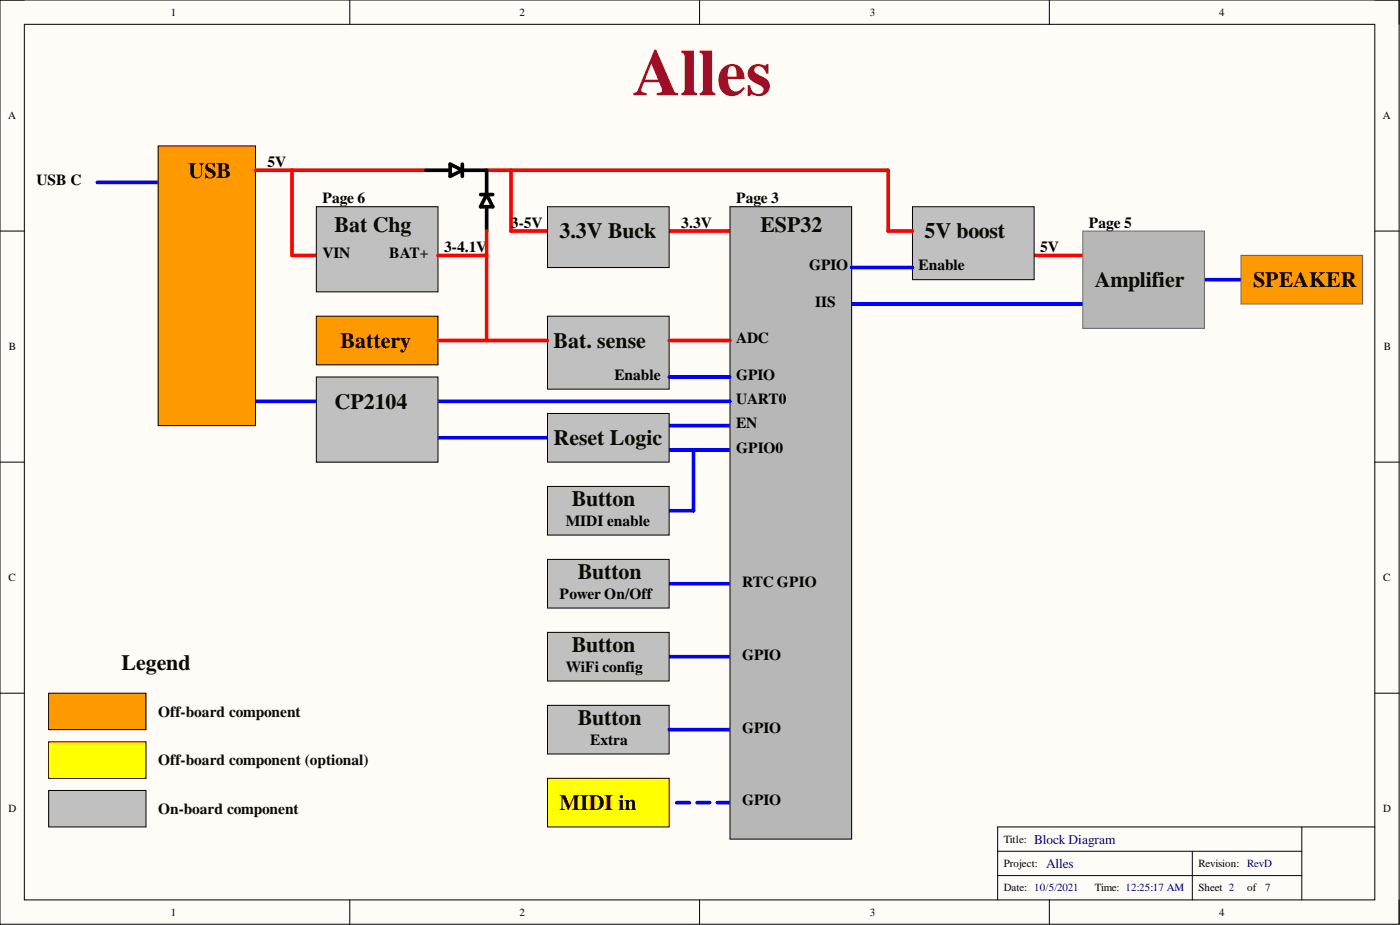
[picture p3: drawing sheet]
<svg xmlns="http://www.w3.org/2000/svg" width="292mm" height="193mm" viewBox="0 0 292 193" stroke-linecap="round" stroke-linejoin="round" font-family="sans-serif">
<defs><g id="words">
<text font-size="13.8" fill="#9e0e29" x="132" y="19.9">Alles</text>
<g font-size="4.6" fill="#080d02">
<text x="39.3" y="37">USB</text>
<text x="69.8" y="48.5">Bat Chg</text>
<text x="116.8" y="49.7">3.3V Buck</text>
<text x="158.7" y="48.5">ESP32</text>
<text x="192.9" y="49.7">5V boost</text>
<text x="228.5" y="59.9">Amplifier</text>
<text x="261.5" y="59.9">SPEAKER</text>
<text x="71.1" y="72.6">Battery</text>
<text x="115.5" y="72.6">Bat. sense</text>
<text x="69.8" y="85.2">CP2104</text>
<text x="115.5" y="92.9">Reset Logic</text>
<text x="119.3" y="105.5">Button</text>
<text x="120.6" y="120.8">Button</text>
<text x="119.3" y="136">Button</text>
<text x="25.4" y="139.8">Legend</text>
<text x="120.6" y="151.2">Button</text>
<text x="116.8" y="169">MIDI in</text>
</g>
<g font-size="3.2">
<text x="55.8" y="34.8">5V</text>
<text x="7.6" y="38.6">USB C</text>
<text x="67.3" y="42.5">Page 6</text>
<text x="106.6" y="47.5">3-5V</text>
<text x="142.2" y="47.5">3.3V</text>
<text x="153.6" y="42.5">Page 3</text>
<text x="227.2" y="47.5">Page 5</text>
<text x="67.3" y="53.9">VIN</text>
<text x="81.2" y="53.9">BAT+</text>
<text x="92.7" y="52.6">3-4.1V</text>
<text x="217" y="52.6">5V</text>
<text x="168.8" y="56.4">GPIO</text>
<text x="191.7" y="56.4">Enable</text>
<text x="170.1" y="64">IIS</text>
<text x="153.6" y="71.6">ADC</text>
<text x="128.2" y="79.2">Enable</text>
<text x="153.6" y="79.2">GPIO</text>
<text x="153.6" y="84.3">UART0</text>
<text x="153.6" y="89.4">EN</text>
<text x="153.6" y="94.5">GPIO0</text>
<text x="118" y="109.7">MIDI enable</text>
<text x="116.8" y="124.9">Power On/Off</text>
<text x="154.8" y="122.4">RTC GPIO</text>
<text x="154.8" y="137.6">GPIO</text>
<text x="118" y="140.1">WiFi config</text>
<text x="123.1" y="155.3">Extra</text>
<text x="154.8" y="152.8">GPIO</text>
<text x="154.8" y="168">GPIO</text>
</g>
<g font-size="3.2" fill="#080d02">
<text x="33" y="149.5">Off-board component</text>
<text x="33" y="159.7">Off-board component (optional)</text>
<text x="33" y="169.8">On-board component</text>
</g>
<g font-size="2.8" fill="#000080">
<text x="215.8" y="176">Block Diagram</text>
<text x="218.3" y="181.1">Alles</text>
</g>
<g font-size="2.3">
<text x="35.6" y="3.3">1</text>
<text x="108.4" y="3.3">2</text>
<text x="181.5" y="3.3">3</text>
<text x="254.4" y="3.3">4</text>
<text x="1.7" y="24.9">A</text>
<text x="288.5" y="24.9">A</text>
<text x="1.9" y="73.1">B</text>
<text x="288.7" y="73.1">B</text>
<text x="1.8" y="121.3">C</text>
<text x="288.6" y="121.3">C</text>
<text x="1.8" y="169.5">D</text>
<text x="288.6" y="169.5">D</text>
<text x="209.4" y="175.8">Title:</text>
<text x="209.4" y="180.9">Project:</text>
<text x="209.4" y="186">Date: 10/5/2021</text>
<text x="228.5" y="186">Time: 12:25:17 AM</text>
<text x="250" y="180.9">Revision: RevD</text>
<text x="250" y="186">Sheet 2</text>
<text x="260.2" y="186">of</text>
<text x="35.6" y="191">1</text>
<text x="108.4" y="191">2</text>
<text x="181.5" y="191">3</text>
<text x="254.4" y="191">4</text>
</g>
<text font-size="2.3" fill="#000080" x="264" y="186">7</text>
</g></defs>
<path d="M0 0h291.9v192.8h-291.9z" fill-rule="evenodd" fill="#fffcf8"/>
<path d="M0 0h291.9v192.8h-291.9z" fill="none" stroke="#000" stroke-width=".21"/>
<path d="M5.1 5.1h281.7v182.6h-281.7z" fill-rule="evenodd" fill="#fffcf8"/>
<g fill="none" stroke="#000" stroke-width=".21">
<path d="M0 0h5.1M73 0v5.1M146 0v5.1M218.9 0v5.1M286.8 0h5.1v5.1M5.1 5.1h281.7v182.6h-281.7zM0 48.2h5.1M286.8 48.2h5.1M0 96.4h5.1M286.8 96.4h5.1M0 144.6h5.1M286.8 144.6h5.1"/>
<path d="M208.2 177.6h63.4M248.8 177.6v10.1M271.6 172.5v15.2M286.8 172.5h-78.6v15.2M73 187.7v5.1M146 187.7v5.1M208.2 182.7h63.4M218.9 187.7v5.1M291.9 187.7v5.1"/>
</g>
<path d="M114.2 66h25.4v15.2h-25.4z" fill-rule="evenodd" fill="#c0c0c0"/>
<path d="M114.2 66h25.4v15.2h-25.4z" fill="none" stroke="#000" stroke-width=".21"/>
<path d="M114.2 147.1h25.4v10.2h-25.4z" fill-rule="evenodd" fill="#c0c0c0"/>
<path d="M114.2 147.1h25.4v10.2h-25.4z" fill="none" stroke="#000" stroke-width=".21"/>
<g fill="none" stroke="#00f" stroke-width=".76">
<path d="M20.3 38.1h12.7M251.3 58.4h7.6M177.7 63.4h48.2M53.3 83.7h12.7M91.4 91.3h22.8M139.6 93.9h12.7M139.6 88.8h12.7M144.7 93.9v12.7h-5.1M139.6 121.8h12.7M139.6 137h12.7M139.6 152.2h12.7M141.2 167.4h2.6"/>
<path d="M145.4 167.4h2.7M149.7 167.4h2.6"/>
</g>
<path d="M60.9 53.3h5.1M106.6 48.2h7.6M139.6 48.2h12.7" fill="none" stroke="#f00" stroke-width=".76"/>
<path d="M114.2 131.9h25.4v10.2h-25.4z" fill-rule="evenodd" fill="#c0c0c0"/>
<path d="M114.2 131.9h25.4v10.2h-25.4z" fill="none" stroke="#000" stroke-width=".21"/>
<path d="M114.2 101.5h25.4v10.1h-25.4z" fill-rule="evenodd" fill="#c0c0c0"/>
<path d="M114.2 101.5h25.4v10.1h-25.4z" fill="none" stroke="#000" stroke-width=".21"/>
<path d="M152.3 43.1h25.4v132h-25.4z" fill-rule="evenodd" fill="#b7b7b7"/>
<path d="M152.3 43.1h25.4v132h-25.4z" fill="none" stroke="#000" stroke-width=".21"/>
<path d="M114.2 43.1h25.4v12.7h-25.4z" fill-rule="evenodd" fill="#c0c0c0"/>
<path d="M114.2 43.1h25.4v12.7h-25.4z" fill="none" stroke="#000" stroke-width=".21"/>
<path d="M106.6 35.5v12.7M215.8 53.3h10.1" fill="none" stroke="#f00" stroke-width=".76"/>
<path d="M33 30.4h20.3v58.4h-20.3z" fill-rule="evenodd" fill="#f90"/>
<path d="M33 30.4h20.3v58.4h-20.3z" fill="none" stroke="#000" stroke-width=".21"/>
<path d="M114.2 86.3h25.4v10.1h-25.4z" fill-rule="evenodd" fill="#c0c0c0"/>
<path d="M114.2 86.3h25.4v10.1h-25.4z" fill="none" stroke="#000" stroke-width=".21"/>
<path d="M91.4 83.7h60.9" fill="none" stroke="#00f" stroke-width=".76"/>
<path d="M225.9 48.2h25.4v20.3h-25.4z" fill-rule="evenodd" fill="#b7b7b7"/>
<path d="M225.9 48.2h25.4v20.3h-25.4z" fill="none" stroke="#666" stroke-width=".21"/>
<path d="M258.9 53.3h25.4v10.1h-25.4z" fill-rule="evenodd" fill="#f90"/>
<path d="M258.9 53.3h25.4v10.1h-25.4z" fill="none" stroke="#666" stroke-width=".21"/>
<path d="M114.2 162.4h25.4v10.1h-25.4z" fill-rule="evenodd" fill="#ff0"/>
<path d="M114.2 162.4h25.4v10.1h-25.4z" fill="none" stroke="#000" stroke-width=".21"/>
<path d="M66 78.6h25.4v17.8h-25.4z" fill-rule="evenodd" fill="#c0c0c0"/>
<path d="M66 78.6h25.4v17.8h-25.4z" fill="none" stroke="#000" stroke-width=".21"/>
<path d="M114.2 116.7h25.4v10.1h-25.4z" fill-rule="evenodd" fill="#c0c0c0"/>
<path d="M114.2 116.7h25.4v10.1h-25.4z" fill="none" stroke="#000" stroke-width=".21"/>
<path d="M10.2 144.6h20.3v7.6h-20.3z" fill-rule="evenodd" fill="#f90"/>
<path d="M10.2 144.6h20.3v7.6h-20.3z" fill="none" stroke="#000" stroke-width=".21"/>
<path d="M10.2 164.9h20.3v7.6h-20.3z" fill-rule="evenodd" fill="#c0c0c0"/>
<path d="M10.2 164.9h20.3v7.6h-20.3z" fill="none" stroke="#000" stroke-width=".21"/>
<path d="M10.2 154.8h20.3v7.6h-20.3z" fill-rule="evenodd" fill="#ff0"/>
<path d="M10.2 154.8h20.3v7.6h-20.3z" fill="none" stroke="#000" stroke-width=".21"/>
<path d="M190.4 43.1h25.4v15.3h-25.4z" fill-rule="evenodd" fill="#c0c0c0"/>
<path d="M190.4 43.1h25.4v15.3h-25.4z" fill="none" stroke="#000" stroke-width=".21"/>
<path d="M101.5 35.5h83.8" fill="none" stroke="#f00" stroke-width=".76"/>
<path d="M177.7 55.8h12.7" fill="none" stroke="#00f" stroke-width=".76"/>
<path d="M66 66h25.4v10.1h-25.4z" fill-rule="evenodd" fill="#f90"/>
<path d="M66 66h25.4v10.1h-25.4z" fill="none" stroke="#000" stroke-width=".21"/>
<path d="M66 43.1h25.4v17.8h-25.4z" fill-rule="evenodd" fill="#c0c0c0"/>
<path d="M66 43.1h25.4v17.8h-25.4z" fill="none" stroke="#000" stroke-width=".21"/>
<path d="M53.3 35.5h35.5M60.9 35.5v17.8M185.3 35.5v12.7h5.1M91.4 53.3h10.1M101.5 48.2v22.8M91.4 71h22.8M139.6 71h12.7" fill="none" stroke="#f00" stroke-width=".76"/>
<path d="M88.8 35.5h5.1M93.9 34.2l2.6 1.3-2.6 1.3zM96.5 34.2v2.6M96.5 35.5h5v5.1M100.3 40.6h2.5M101.5 40.6l1.3 2.5h-2.5zM101.5 43.1v5.1" fill="none" stroke="#000" stroke-width=".76"/>
<path d="M139.6 78.6h12.7" fill="none" stroke="#00f" stroke-width=".76"/>
<use href="#words"/>
</svg>
